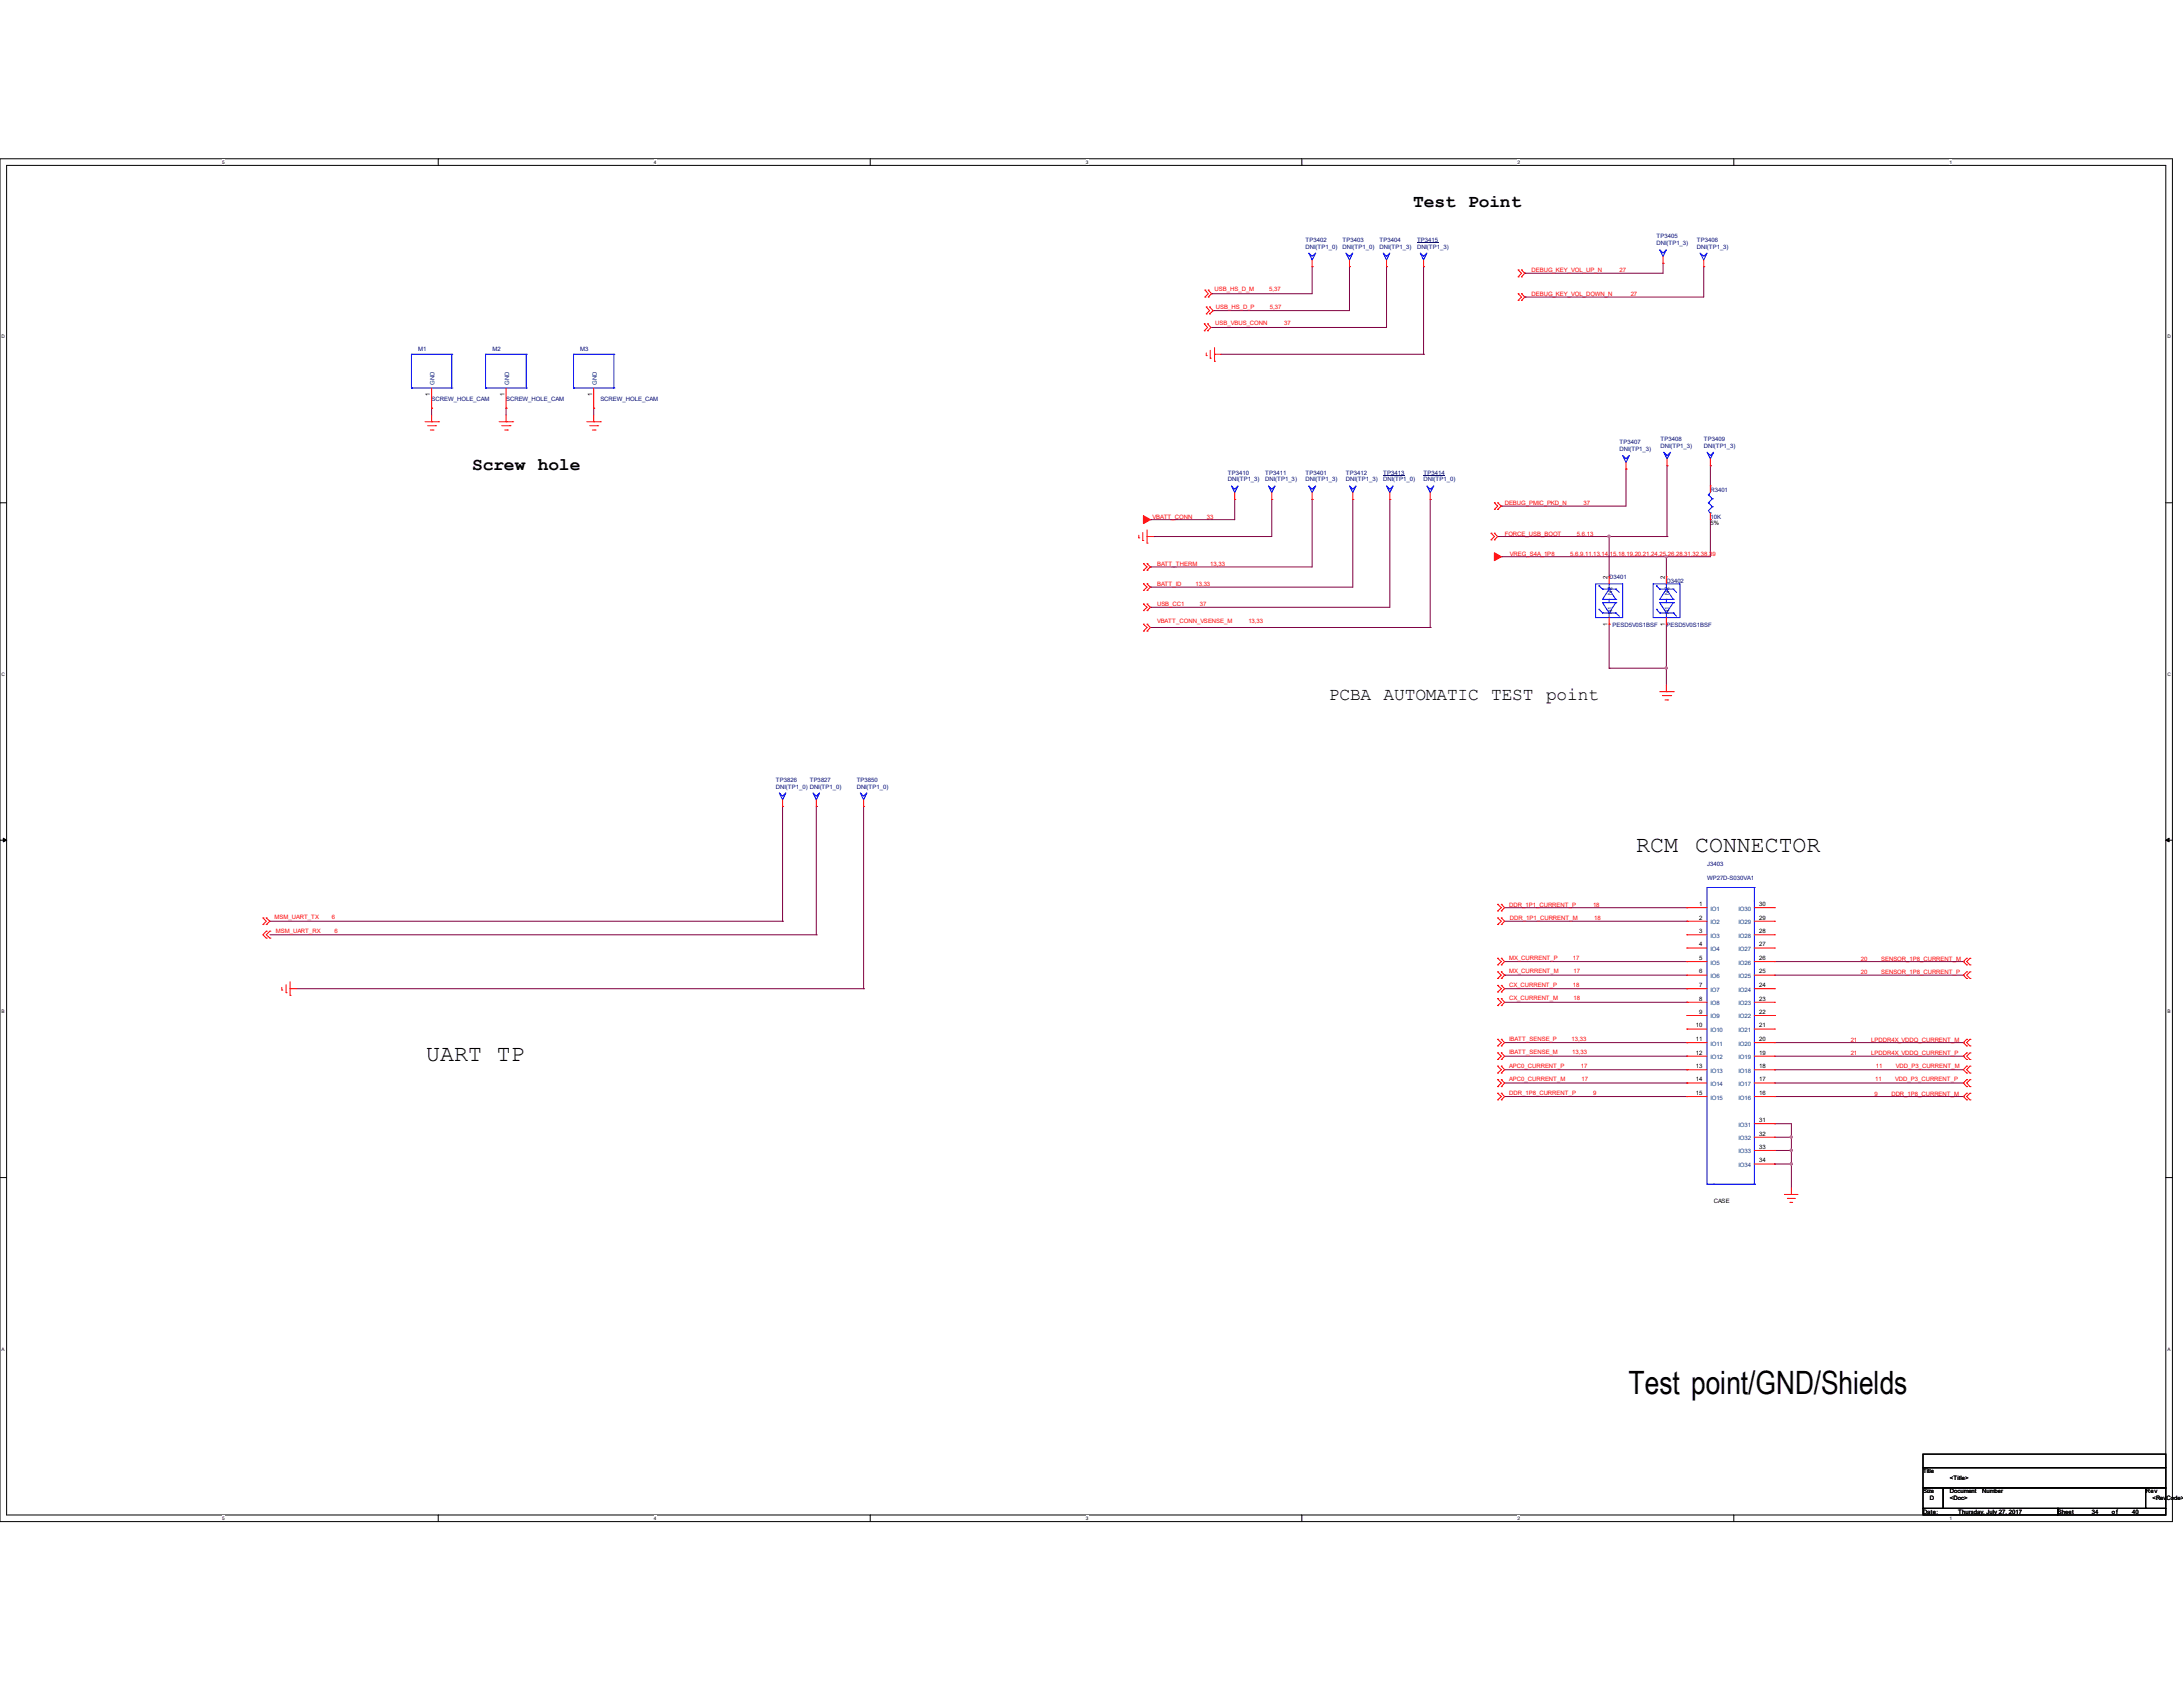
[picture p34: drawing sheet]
<svg xmlns="http://www.w3.org/2000/svg" width="279mm" height="216mm" viewBox="0 0 279 216" stroke-linecap="round" stroke-linejoin="round" font-family="sans-serif">
<defs><g id="words">
<text font-size="4.1" x="208.4" y="178.4">Test point/GND/Shields</text>
<g font-size="3">
<text x="209.4" y="109.1">RCM</text>
<text x="217" y="109.1">CONNECTOR</text>
<text x="54.6" y="135.8">UART TP</text>
</g>
<g font-size="2.3">
<text x="180.9" y="26.5">Test</text>
<text x="187.9" y="26.5">Point</text>
<text x="60.5" y="60.2">Screw hole</text>
<text x="170.1" y="89.5">PCBA AUTOMATIC TEST</text>
<text x="197.9" y="89.5">point</text>
</g>
<g font-size=".8" fill="#000080">
<text x="167.1" y="30.9">TP3402</text>
<text x="167.1" y="31.8">DNI(TP1_0)</text>
<text x="171.8" y="30.9">TP3403</text>
<text x="171.8" y="31.8">DNI(TP1_0)</text>
<text x="176.6" y="30.9">TP3404</text>
<text x="176.6" y="31.8">DNI(TP1_3)</text>
<text x="181.4" y="30.9">TP3415</text>
<text x="181.4" y="31.8">DNI(TP1_3)</text>
<text x="212" y="30.5">TP3405</text>
<text x="212" y="31.4">DNI(TP1_3)</text>
<text x="217.2" y="30.9">TP3406</text>
<text x="217.2" y="31.8">DNI(TP1_3)</text>
<text x="53.5" y="44.9">M1</text>
<text x="63" y="44.9">M2</text>
<text x="74.3" y="44.9">M3</text>
<text x="55.2" y="51.3">SCREW_HOLE_CAM</text>
<text x="64.8" y="51.3">SCREW_HOLE_CAM</text>
<text x="76.8" y="51.3">SCREW_HOLE_CAM</text>
<text x="207.3" y="56.9">TP3407</text>
<text x="207.3" y="57.7">DNI(TP1_3)</text>
<text x="212.5" y="56.4">TP3408</text>
<text x="212.5" y="57.3">DNI(TP1_3)</text>
<text x="218.1" y="56.4">TP3409</text>
<text x="218.1" y="57.3">DNI(TP1_3)</text>
<text x="157.1" y="60.7">TP3410</text>
<text x="157.1" y="61.6">DNI(TP1_3)</text>
<text x="161.9" y="60.7">TP3411</text>
<text x="161.9" y="61.6">DNI(TP1_3)</text>
<text x="167.1" y="60.7">TP3401</text>
<text x="167.1" y="61.6">DNI(TP1_3)</text>
<text x="172.3" y="60.7">TP3412</text>
<text x="172.3" y="61.6">DNI(TP1_3)</text>
<text x="177" y="60.7">TP3413</text>
<text x="177" y="61.6">DNI(TP1_0)</text>
<text x="182.2" y="60.7">TP3414</text>
<text x="182.2" y="61.6">DNI(TP1_0)</text>
<text x="218.9" y="62.9">R3401</text>
<text x="218.9" y="66.4">10K</text>
<text x="206" y="74.1">D3401</text>
<text x="213.3" y="74.5">D3402</text>
<text x="206.4" y="80.2">PESD5V0S1BSF</text>
<text x="213.3" y="80.2">PESD5V0S1BSF</text>
<text x="99.3" y="100">TP3826</text>
<text x="99.3" y="100.9">DNI(TP1_0) DNI(TP1_0)</text>
<text x="103.6" y="100">TP3827</text>
<text x="109.6" y="100">TP3850</text>
<text x="109.6" y="100.9">DNI(TP1_0)</text>
<text x="218.5" y="110.8">J3403</text>
<text x="218.5" y="112.6">WP27D-S030VA1</text>
</g>
<g font-size=".8" fill="#f00">
<text x="196" y="34.8">DEBUG_KEY_VOL_UP_N</text>
<text x="207.3" y="34.8">27</text>
<text x="155.5" y="37.3">USB_HS_D_M</text>
<text x="155.5" y="41.7">USB_VBUS_CONN</text>
<text x="155.6" y="39.5">USB_HS_D_P</text>
<text x="162.4" y="37.3">5,37</text>
<text x="162.5" y="39.5">5,37</text>
<text x="164.3" y="41.7">37</text>
<text x="196" y="37.8">DEBUG_KEY_VOL_DOWN_N</text>
<text x="208.7" y="37.8">27</text>
<text x="192.6" y="64.6">DEBUG_PMIC_PKD_N</text>
<text x="202.7" y="64.6">37</text>
<text x="147.5" y="66.4">VBATT_CONN</text>
<text x="154.5" y="66.4">33</text>
<text x="192.6" y="68.5">FORCE_USB_BOOT</text>
<text x="193.3" y="71.1">VREG_S4A_1P8</text>
<text x="201" y="71.1">5,6,9,11,13,14,15,18,19,20,21,24,25,26,28,31,32,38,39</text>
<text x="201.8" y="68.5">5,6,13</text>
<text x="148.1" y="72.4">BATT_THERM</text>
<text x="148.1" y="75">BATT_ID</text>
<text x="148.1" y="77.6">USB_CC1</text>
<text x="153" y="75">13,33</text>
<text x="153.6" y="77.6">37</text>
<text x="154.9" y="72.4">13,33</text>
<text x="148.1" y="79.8">VBATT_CONN_VSENSE_M</text>
<text x="159.8" y="79.8">13,33</text>
<text x="35.1" y="117.6">MSM_UART_TX</text>
<text x="35.3" y="119.4">MSM_UART_RX</text>
<text x="42.5" y="117.6">6</text>
<text x="42.8" y="119.4">6</text>
<text x="193.2" y="116">DDR_1P1_CURRENT_P</text>
<text x="193.3" y="117.7">DDR_1P1_CURRENT_M</text>
<text x="203.9" y="116">18</text>
<text x="204.1" y="117.7">18</text>
<text x="193.2" y="122.9">MX_CURRENT_P</text>
<text x="193.2" y="124.6">MX_CURRENT_M</text>
<text x="201.3" y="122.9">17</text>
<text x="201.4" y="124.6">17</text>
<text x="238.2" y="124.7">20</text>
<text x="238.2" y="122.9">20</text>
<text x="240.8" y="124.7">SENSOR_1P8_CURRENT_P</text>
<text x="240.8" y="122.9">SENSOR_1P8_CURRENT_M</text>
<text x="193.2" y="128">CX_CURRENT_M</text>
<text x="193.2" y="126.3">CX_CURRENT_P</text>
<text x="201.3" y="126.3">18</text>
<text x="201.4" y="128">18</text>
<text x="193.2" y="136.7">APC0_CURRENT_P</text>
<text x="193.2" y="133.2">IBATT_SENSE_P</text>
<text x="193.2" y="134.9">IBATT_SENSE_M</text>
<text x="201.1" y="133.2">13,33</text>
<text x="201.2" y="134.9">13,33</text>
<text x="202.3" y="136.7">17</text>
<text x="236.9" y="135">21</text>
<text x="236.9" y="133.3">21</text>
<text x="239.5" y="135">LPDDR4X_VDDQ_CURRENT_P</text>
<text x="239.5" y="133.3">LPDDR4X_VDDQ_CURRENT_M</text>
<text x="240.1" y="136.7">11</text>
<text x="242.7" y="136.7">VDD_P3_CURRENT_M</text>
<text x="193.2" y="138.4">APC0_CURRENT_M</text>
<text x="193.2" y="140.1">DDR_1P8_CURRENT_P</text>
<text x="202.4" y="138.4">17</text>
<text x="203.9" y="140.1">9</text>
<text x="239.9" y="140.2">9</text>
<text x="240" y="138.4">11</text>
<text x="242.1" y="140.2">DDR_1P8_CURRENT_M</text>
<text x="242.6" y="138.4">VDD_P3_CURRENT_P</text>
</g>
<g font-size=".8">
<text x="55" y="50.7" transform="rotate(-90 55 50.7)">1</text>
<text x="64.6" y="50.7" transform="rotate(-90 64.6 50.7)">1</text>
<text x="75.8" y="50.7" transform="rotate(-90 75.8 50.7)">1</text>
<text x="218.9" y="67.2">5%</text>
<text x="205.7" y="74.1" transform="rotate(-90 205.7 74.1)">2</text>
<text x="213.1" y="74.1" transform="rotate(-90 213.1 74.1)">2</text>
<text x="205.7" y="80.1" transform="rotate(-90 205.7 80.1)">1</text>
<text x="213.1" y="80.1" transform="rotate(-90 213.1 80.1)">1</text>
<text x="217.5" y="119.4">3</text>
<text x="217.5" y="117.7">2</text>
<text x="217.5" y="116">1</text>
<text x="225.1" y="119.4">28</text>
<text x="225.1" y="117.7">29</text>
<text x="225.1" y="116">30</text>
<text x="217.5" y="124.6">6</text>
<text x="217.5" y="122.9">5</text>
<text x="217.5" y="121.1">4</text>
<text x="225.1" y="124.6">25</text>
<text x="225.1" y="122.9">26</text>
<text x="225.1" y="121.1">27</text>
<text x="217.1" y="131.5">10</text>
<text x="217.5" y="128.1">8</text>
<text x="217.5" y="126.3">7</text>
<text x="217.5" y="129.8">9</text>
<text x="225.1" y="131.5">21</text>
<text x="225.1" y="129.8">22</text>
<text x="225.1" y="128.1">23</text>
<text x="225.1" y="126.3">24</text>
<text x="217.1" y="136.7">13</text>
<text x="217.1" y="135">12</text>
<text x="217.1" y="133.2">11</text>
<text x="225.1" y="136.7">18</text>
<text x="225.1" y="135">19</text>
<text x="225.1" y="133.2">20</text>
<text x="217.1" y="140.1">15</text>
<text x="217.1" y="138.4">14</text>
<text x="225.1" y="143.6">31</text>
<text x="225.1" y="140.1">16</text>
<text x="225.1" y="138.4">17</text>
<text x="225.1" y="145.3">32</text>
<text x="225.1" y="148.8">34</text>
<text x="225.1" y="147">33</text>
<text x="219.3" y="154">CASE</text>
<text x="246.1" y="188.6">Title</text>
<text x="246.1" y="191.1">Size</text>
<text x="249.6" y="191.1">Document</text>
<text x="249.6" y="189.4">&lt;Title&gt;</text>
<text x="253.7" y="191.1">Number</text>
<text x="274.6" y="191.1">Rev</text>
<text x="246.1" y="193.8">Date:</text>
<text x="247" y="192">D</text>
<text x="249.6" y="192">&lt;Doc&gt;</text>
<text x="250.6" y="193.8">Thursday, July 27, 2017</text>
<text x="263.4" y="193.8">Sheet</text>
<text x="267.7" y="193.8">34</text>
<text x="270.3" y="193.8">of</text>
<text x="272.9" y="193.8">40</text>
<text x="275.5" y="192">&lt;RevCode&gt;</text>
</g>
<g font-size=".8" fill="#004080">
<text x="55.6" y="49.2" transform="rotate(-90 55.6 49.2)">GND</text>
<text x="65.2" y="49.2" transform="rotate(-90 65.2 49.2)">GND</text>
<text x="76.4" y="49.2" transform="rotate(-90 76.4 49.2)">GND</text>
<text x="206.3" y="76.1" transform="rotate(-90 206.3 76.1)">N2</text>
<text x="213.7" y="76.1" transform="rotate(-90 213.7 76.1)">N2</text>
<text x="206.3" y="78.6" transform="rotate(-90 206.3 78.6)">N1</text>
<text x="213.7" y="78.6" transform="rotate(-90 213.7 78.6)">N1</text>
<text x="218.9" y="118.3">IO2</text>
<text x="218.9" y="116.5">IO1</text>
<text x="222.5" y="118.3">IO29</text>
<text x="222.5" y="116.5">IO30</text>
<text x="218.9" y="125.2">IO6</text>
<text x="218.9" y="123.4">IO5</text>
<text x="218.9" y="121.7">IO4</text>
<text x="218.9" y="120">IO3</text>
<text x="222.5" y="125.2">IO25</text>
<text x="222.5" y="123.4">IO26</text>
<text x="222.5" y="121.7">IO27</text>
<text x="222.5" y="120">IO28</text>
<text x="218.9" y="128.7">IO8</text>
<text x="218.9" y="126.9">IO7</text>
<text x="218.9" y="130.3">IO9</text>
<text x="222.5" y="130.3">IO22</text>
<text x="222.5" y="128.7">IO23</text>
<text x="222.5" y="126.9">IO24</text>
<text x="218.9" y="132.1">IO10</text>
<text x="218.9" y="137.3">IO13</text>
<text x="218.9" y="135.6">IO12</text>
<text x="218.9" y="133.8">IO11</text>
<text x="222.5" y="132.1">IO21</text>
<text x="222.5" y="137.3">IO18</text>
<text x="222.5" y="135.6">IO19</text>
<text x="222.5" y="133.8">IO20</text>
<text x="218.9" y="140.7">IO15</text>
<text x="218.9" y="139">IO14</text>
<text x="222.5" y="140.7">IO16</text>
<text x="222.5" y="139">IO17</text>
<text x="222.5" y="145.9">IO32</text>
<text x="222.5" y="144.2">IO31</text>
<text x="222.5" y="149.4">IO34</text>
<text x="222.5" y="147.6">IO33</text>
</g>
<g font-size=".6">
<text x="28.4" y="21">5</text>
<text x="83.7" y="21">4</text>
<text x="139" y="21">3</text>
<text x="194.2" y="21">2</text>
<text x="249.5" y="21">1</text>
<text x=".2" y="43.3">D</text>
<text x="277.4" y="43.3">D</text>
<text x=".2" y="86.5">C</text>
<text x="277.4" y="86.5">C</text>
<text x=".2" y="129.7">B</text>
<text x="277.4" y="129.7">B</text>
<text x=".2" y="172.8">A</text>
<text x="277.4" y="172.8">A</text>
<text x="28.4" y="194.5">5</text>
<text x="83.7" y="194.5">4</text>
<text x="139" y="194.5">3</text>
<text x="194.2" y="194.5">2</text>
<text x="249.5" y="194.5">1</text>
</g>
</g></defs>
<path d="M0 20.3h278v174.4h-278zM.8 21.2h276.4v172.7h-276.4z" fill="none" stroke="#000" stroke-width=".13"/>
<g fill="#fff">
<path d="M28.4 20.4h.3v.7h-.3z"/>
<path d="M28.4 194h.3v.6h-.3z"/>
</g>
<path d="M56.1 20.3v.9M56.1 193.9v.8" fill="none" stroke="#000" stroke-width=".13"/>
<g fill="#fff">
<path d="M83.7 20.4h.3v.7h-.3z"/>
<path d="M83.7 194h.3v.6h-.3z"/>
</g>
<path d="M111.4 20.3v.9M111.4 193.9v.8" fill="none" stroke="#000" stroke-width=".13"/>
<g fill="#fff">
<path d="M139 20.4h.3v.7h-.3z"/>
<path d="M139 194h.3v.6h-.3z"/>
</g>
<path d="M166.6 20.3v.9M166.6 193.9v.8" fill="none" stroke="#000" stroke-width=".13"/>
<g fill="#fff">
<path d="M194.2 20.4h.3v.7h-.3z"/>
<path d="M194.2 194h.3v.6h-.3z"/>
</g>
<path d="M221.9 20.3v.9M221.9 193.9v.8" fill="none" stroke="#000" stroke-width=".13"/>
<g fill="#fff">
<path d="M249.5 20.4h.3v.7h-.3z"/>
<path d="M249.5 194h.3v.6h-.3z"/>
<path d="M.2 42.8h.4v.6h-.4z"/>
<path d="M277.4 42.8h.4v.6h-.4z"/>
<path d="M.2 85.9h.4v.7h-.4z"/>
<path d="M277.4 85.9h.4v.7h-.4z"/>
</g>
<path d="M0 64.3h.8M277.2 64.3h.8" fill="none" stroke="#000" stroke-width=".13"/>
<g fill="#fff">
<path d="M.2 129.1h.4v.7h-.4z"/>
<path d="M277.4 129.1h.4v.7h-.4z"/>
</g>
<path d="M0 107.5h.8M277.2 107.5h.8" fill="none" stroke="#000" stroke-width=".13"/>
<path d="M.4 107.3l.4 .2-.4 .2zM277.2 107.5l.4-.2v.4z" fill="#000" stroke="#000" stroke-width=".13"/>
<g fill="#fff">
<path d="M.2 172.3h.4v.7h-.4z"/>
<path d="M277.4 172.3h.4v.7h-.4z"/>
</g>
<path d="M0 150.7h.8M277.2 150.7h.8M246.1 186.1h31.1v1.7h-31.1zM246.1 187.8h31.1v2.6h-31.1zM246.1 190.4h2.6v2.6h-2.6zM246.1 193h17.3v.9h-17.3zM248.7 190.4h25.9v2.6h-25.9zM263.4 193h13.8v.9h-13.8zM274.6 190.4h2.6v2.6h-2.6z" fill="none" stroke="#000" stroke-width=".13"/>
<g fill="none" stroke="#800040" stroke-width=".13">
<path d="M155.1 37.6h.1M155.3 39.8h.1M167.9 34.1h.1M167.9 34.1v3.5h-12.8M172.7 34.1h.1M172.7 34.1v5.7h-17.4M177.5 34.1h.1M177.5 34.1v7.8h-22.5M182.2 34.1h.1M182.2 34.1v11.2M195.2 35h.1M195.2 38h.1"/>
<path d="M212.9 33.7h.1M212.9 33.7v1.3h-17.7M218.1 34.1h.1M218.1 34.1v3.9h-22.9M55.2 52.2h.1M55.2 52.2v.9M64.8 52.2h.1M64.8 52.2v.9M76 52.2h.1M76 52.2v.9M155 41.9h.1M156.3 45.3h25.9"/>
<path d="M182.2 45.3h.1M213.4 59.6h.1M213.4 59.6v9.1M218.9 59.6h.1M218.9 59.6v2.6M147.2 72.6h.1M147.2 66.5h.1M147.2 75.1h.1M147.2 77.7h.1M147.7 68.7h.1M158 63.9h.1M158 63.9v2.6h-10.8"/>
<path d="M162.8 63.9h.1M162.8 63.9v4.8h-15.1M167.9 63.9h.1M167.9 63.9v8.7h-20.7M173.1 63.9h.1M173.1 63.9v11.2h-25.9M177.9 63.9h.1M177.9 63.9v13.8h-30.7M183 63.9h.1M183 63.9v16.4M191.7 68.7h.1M191.7 68.7h21.7"/>
<path d="M192.2 71.2h.1M192.2 64.8h.1M206 79.9h.1M206 73.8h.1M206 68.7v5.1M206 79.9v5.6M208.1 60h.1M208.1 60v4.8h-15.9M213.3 79.9h.1M213.3 71.2h.1M213.3 71.2v2.6M213.3 79.9v7.8"/>
<path d="M213.4 68.7h.1M218.9 66.5h.1M218.9 66.5v4.7h-26.7M147.2 80.3h35.8M183 80.3h.1M206 85.5h.1M206 85.5h7.3M213.3 85.5h.1M34.5 119.6h70M34.5 117.9h65.7M100.2 117.9h.1M100.2 103.2h.1"/>
<path d="M100.2 103.2v14.7M104.5 119.6h.1M104.5 103.2h.1M104.5 103.2v16.4M110.5 103.2h.1M110.5 103.2v23.3M192.6 117.9h23.3M192.6 116.2h23.3M215.9 116.2h.1M215.9 117.9h.1M38 126.5h72.5M110.5 126.5h.1"/>
<path d="M192.6 124.8h.1M192.6 123.1h23.3M192.6 124.8h23.3M192.6 126.5h23.3M192.6 128.3h23.3M192.6 133.4h23.3M192.6 135.2h23.3M192.6 136.9h23.3M192.6 138.6h23.3M215.9 123.1h.1M215.9 126.5h.1M215.9 128.3h.1"/>
<path d="M215.9 133.4h.1M215.9 135.2h.1M215.9 136.9h.1M215.9 138.6h.1M227.1 136.9h.1M227.1 123.1h24.2M227.1 124.8h24.2M227.1 133.4h24.2M227.1 135.2h24.2M227.1 136.9h24.2M227.1 138.6h24.2M251.3 138.6h.1"/>
<path d="M251.3 135.2h.1M251.3 133.4h.1M251.3 123.1h.1M251.3 124.8h.1M192.6 140.3h23.3M215.9 140.3h.1M227.1 143.8h.1M227.1 149h.1M227.1 143.8h2.2v8.2M227.1 149h2.2M227.1 140.3h24.2M227.1 145.5h2.2"/>
<path d="M227.1 147.2h2.2M229.3 145.5h.1M229.3 149h.1M229.3 147.2h.1M251.3 140.3h.1"/>
</g>
<g fill="#f0f" stroke="#f0f" stroke-width=".13">
<circle cx="213.3" cy="71.2" r=".15"/>
<circle cx="213.3" cy="85.5" r=".15"/>
<circle cx="205.9" cy="68.6" r=".15"/>
<circle cx="229.3" cy="148.9" r=".15"/>
<circle cx="229.3" cy="145.5" r=".15"/>
<circle cx="229.3" cy="147.2" r=".15"/>
</g>
<g fill="none" stroke="#f00" stroke-width=".13">
<path d="M154.2 37.1h.1M154.2 38h.1M154.2 37.1l.4 .5-.4 .4M154.4 39.3h.1M154.4 39.3l.4 .5-.4 .4M154.6 38h.1M154.6 37.1h.1M154.6 37.1l.5 .5-.5 .4M154.8 39.3h.1M154.8 39.3l.5 .5-.5 .4M167.9 34.1h.1M167.9 33.3v.8"/>
<path d="M172.7 34.1h.1M172.7 33.3v.8M177.5 34.1h.1M177.5 33.3v.8M182.2 34.1h.1M182.2 33.3v.8M194.3 34.5h.1M194.3 35.4h.1M194.3 37.6h.1M194.3 38.4h.1M194.3 34.5l.4 .5-.4 .4M194.3 37.6l.4 .4-.4 .4"/>
<path d="M194.7 35.4h.1M194.7 34.5h.1M194.7 38.4h.1M194.7 37.6h.1M194.7 34.5l.5 .5-.5 .4M194.7 37.6l.5 .4-.5 .4M212.9 33.7h.1M212.9 32.8v.9M218.1 34.1h.1M218.1 33.3v.8M54.4 54h1.7M54.7 54.5h1.1"/>
<path d="M55.1 55h.3M55.2 54h.1M55.2 52.2h.1M55.2 49.7v2.5M55.2 53.1v.9M55.4 55h.1M55.8 54.5h.1M56.1 54h.1M63.9 54h1.7M64.2 54.5h1.1M64.6 55h.3M64.8 54h.1"/>
<path d="M64.8 52.2h.1M64.8 49.7v2.5M64.8 53.1v.9M64.9 55h.1M65.3 54.5h.1M65.6 54h.1M75.1 54h1.7M75.5 54.5h1M75.8 55h.4M76 54h.1M76 52.2h.1M76 49.7v2.5"/>
<path d="M76 53.1v.9M76.2 55h.1M76.5 54.5h.1M76.8 54h.1M154.1 41.4h.1M154.1 42.3h.1M154.1 41.4l.5 .5-.5 .4M154.4 45.5h.1M154.4 40.2h.1M154.4 45.2v.3M154.6 42.3h.1M154.6 41.4h.1"/>
<path d="M154.6 41.4l.4 .5-.4 .4M154.8 40.2h.1M154.9 45.8h.1M154.9 44.8v1M155.4 45.3h.1M155.4 46.2h.1M155.4 45.3h.9M155.4 44.5v1.7M208.1 59.2v.8M213.4 59.6h.1M213.4 58.7v.9M218.9 59.6h.1"/>
<path d="M218.9 58.7v.9M145.8 68.8h.1M145.8 68.5v.3M146.3 69.2h.1M146.3 68.2v1M146.3 72.1h.1M146.3 73h.1M146.3 74.7h.1M146.3 75.6h.1M146.3 77.3h.1M146.3 78.1h.1M146.3 79.9h.1"/>
<path d="M146.3 72.1l.5 .5-.5 .4M146.3 74.7l.5 .4-.5 .5M146.3 77.3l.5 .4-.5 .4M146.3 79.9l.5 .4-.5 .5M146.8 68.7h.1M146.8 69.5h.1M146.8 73h.1M146.8 72.1h.1M146.8 75.6h.1M146.8 74.7h.1M146.8 78.1h.1M146.8 77.3h.1"/>
<path d="M146.8 79.9h.1M146.8 68.7h.9M146.8 67.8v1.7M146.8 72.1l.4 .5-.4 .4M146.8 74.7l.4 .4-.4 .5M146.8 77.3l.4 .4-.4 .4M146.8 79.9l.4 .4-.4 .5M158 63.9h.1M158 63v.9M162.8 63.9h.1M162.8 63v.9M167.9 63.9h.1"/>
<path d="M167.9 63v.9M173.1 63.9h.1M173.1 63v.9M177.9 63.9h.1M177.9 63v.9M183 63.9h.1M183 63v.9M190.8 68.2h.1M190.8 69.1h.1M190.8 68.2l.5 .5-.5 .4M191.3 69.1h.1M191.3 68.2h.1"/>
<path d="M191.3 64.3h.1M191.3 65.2h.1M191.3 68.2l.4 .5-.4 .4M191.3 64.3l.4 .5-.4 .4M191.7 65.2h.1M191.7 64.3h.1M191.7 64.3l.5 .5-.5 .4M206 79.9h.1M206 73.8h.1M206 73.8v.9M206 79v.9M208.1 60h.1"/>
<path d="M213.3 79.9h.1M213.3 73.8h.1M213.3 73.8v.9M213.3 79v.9M218.9 66.5h.1M218.9 62.2h.1M218.9 62.2v.8M218.9 65.7v.8M146.3 80.8h.1M146.8 80.8h.1M212.4 88.5h1.8M212.8 89h1"/>
<path d="M213.1 89.6h.3M213.3 88.5h.1M213.3 87.7v.8M213.4 89.6h.1M213.8 89h.1M214.2 88.5h.1M33.7 118.3h.1M33.7 117.5h.1M33.7 117.5l.4 .4-.4 .4M34.1 117.5h.1M34.1 118.3h.1M34.1 119.2h.1"/>
<path d="M34.1 117.5l.4 .4-.4 .4M34.1 119.2l-.4 .4 .4 .5M34.5 119.2h.1M34.5 119.2l-.4 .4 .4 .5M100.2 103.2h.1M100.2 102.4v.8M104.5 103.2h.1M104.5 102.4v.8M110.5 103.2h.1M110.5 102.4v.8M191.7 115.7h.1M191.7 116.6h.1"/>
<path d="M191.7 117.5h.1M191.7 118.3h.1M191.7 115.7l.5 .5-.5 .4M191.7 117.5l.5 .4-.5 .4M192.2 116.6h.1M192.2 115.7h.1M192.2 118.3h.1M192.2 117.5h.1M192.2 115.7l.4 .5-.4 .4M192.2 117.5l.4 .4-.4 .4M215.9 119.6h.1M215.9 117.9h.1"/>
<path d="M215.9 116.2h.1M215.9 119.6h2.6M215.9 117.9h2.6M215.9 116.2h2.6M224.5 119.6h2.6M224.5 117.9h2.6M224.5 116.2h2.6M227.1 119.6h.1M227.1 117.9h.1M227.1 116.2h.1M34.1 120.1h.1M34.5 120.1h.1"/>
<path d="M36.1 126.7h.1M36.1 126.4v.3M36.6 127h.1M36.6 126v1M37.1 126.5h.1M37.1 127.4h.1M37.1 126.5h.9M37.1 125.6v1.8M191.7 123.5h.1M191.7 122.6h.1M191.7 128.7h.1M191.7 127.8h.1"/>
<path d="M191.7 127h.1M191.7 126.1h.1M191.7 125.2h.1M191.7 124.4h.1M191.7 139.1h.1M191.7 138.2h.1M191.7 137.3h.1M191.7 136.4h.1M191.7 133.9h.1M191.7 133h.1M191.7 135.6h.1M191.7 134.7h.1"/>
<path d="M191.7 139.9h.1M191.7 122.6l.5 .5-.5 .4M191.7 127.8l.5 .5-.5 .4M191.7 126.1l.5 .4-.5 .5M191.7 124.4l.5 .4-.5 .4M191.7 138.2l.5 .4-.5 .5M191.7 136.4l.5 .5-.5 .4M191.7 133l.5 .4-.5 .5M191.7 134.7l.5 .5-.5 .4M191.7 139.9l.5 .4-.5 .5M192.2 122.6h.1M192.2 123.5h.1"/>
<path d="M192.2 127.8h.1M192.2 128.7h.1M192.2 126.1h.1M192.2 127h.1M192.2 124.4h.1M192.2 125.2h.1M192.2 138.2h.1M192.2 139.1h.1M192.2 136.4h.1M192.2 137.3h.1M192.2 133h.1M192.2 133.9h.1"/>
<path d="M192.2 134.7h.1M192.2 135.6h.1M192.2 139.9h.1M192.2 122.6l.4 .5-.4 .4M192.2 127.8l.4 .5-.4 .4M192.2 126.1l.4 .4-.4 .5M192.2 124.4l.4 .4-.4 .4M192.2 138.2l.4 .4-.4 .5M192.2 136.4l.4 .5-.4 .4M192.2 133l.4 .4-.4 .5M192.2 134.7l.4 .5-.4 .4M192.2 139.9l.4 .4-.4 .5"/>
<path d="M215.9 131.7h.1M215.9 124.8h.1M215.9 123.1h.1M215.9 121.3h.1M215.9 128.3h.1M215.9 126.5h.1M215.9 130h.1M215.9 138.6h.1M215.9 136.9h.1M215.9 135.2h.1M215.9 133.4h.1M215.9 126.5h2.6"/>
<path d="M215.9 131.7h2.6M215.9 124.8h2.6M215.9 123.1h2.6M215.9 121.3h2.6M215.9 128.3h2.6M215.9 130h2.6M215.9 138.6h2.6M215.9 136.9h2.6M215.9 135.2h2.6M215.9 133.4h2.6M224.5 126.5h2.6M224.5 131.7h2.6"/>
<path d="M224.5 124.8h2.6M224.5 123.1h2.6M224.5 121.3h2.6M224.5 128.3h2.6M224.5 130h2.6M224.5 138.6h2.6M224.5 136.9h2.6M224.5 135.2h2.6M224.5 133.4h2.6M227.1 124.8h.1M227.1 123.1h.1M227.1 121.3h.1"/>
<path d="M227.1 131.7h.1M227.1 130h.1M227.1 128.3h.1M227.1 126.5h.1M227.1 138.6h.1M227.1 136.9h.1M227.1 135.2h.1M227.1 133.4h.1M251.7 135.6h.1M251.7 134.7h.1M251.7 133.9h.1M251.7 133h.1"/>
<path d="M251.7 139.9h.1M251.7 136.4h.1M251.7 137.3h.1M251.7 138.2h.1M251.7 139.1h.1M251.7 125.2h.1M251.7 124.4h.1M251.7 123.5h.1M251.7 122.6h.1M251.7 134.7l-.4 .5 .4 .4M251.7 133l-.4 .4 .4 .5M251.7 139.9l-.4 .4 .4 .5"/>
<path d="M251.7 136.4l-.4 .5 .4 .4M251.7 138.2l-.4 .4 .4 .5M251.7 124.4l-.4 .4 .4 .4M251.7 122.6l-.4 .5 .4 .4M252.1 134.7h.1M252.1 135.6h.1M252.1 133h.1M252.1 133.9h.1M252.1 139.9h.1M252.1 137.3h.1M252.1 136.4h.1M252.1 139.1h.1"/>
<path d="M252.1 138.2h.1M252.1 124.4h.1M252.1 125.2h.1M252.1 122.6h.1M252.1 123.5h.1M252.1 134.7l-.4 .5 .4 .4M252.1 133l-.4 .4 .4 .5M252.1 139.9l-.4 .4 .4 .5M252.1 136.4l-.4 .5 .4 .4M252.1 138.2l-.4 .4 .4 .5M252.1 124.4l-.4 .4 .4 .4M252.1 122.6l-.4 .5 .4 .4"/>
<path d="M191.7 140.8h.1M192.2 140.8h.1M215.9 140.3h.1M215.9 140.3h2.6M224.5 145.5h2.6M224.5 143.8h2.6M224.5 140.3h2.6M224.5 149h2.6M224.5 147.2h2.6M227.1 145.5h.1M227.1 143.8h.1M227.1 140.3h.1"/>
<path d="M227.1 149h.1M227.1 147.2h.1M228.4 152.9h.1M228.4 152.9h1.7M228.8 153.4h.1M228.8 153.4h1M229.1 153.9h.1M229.1 153.9h.3M229.3 152.9h.1M229.3 152v.9M251.7 140.8h.1M252.1 140.8h.1"/>
</g>
<g fill="#f00" stroke="#f00" stroke-width=".13">
<path d="M191.3 70.7l.9 .5-.9 .6z" fill-rule="evenodd"/>
<path d="M146.3 66l.9 .5-.9 .5z" fill-rule="evenodd"/>
</g>
<g fill="none" stroke="#00f" stroke-width=".13">
<path d="M167.5 32.4l.4 .4 .5-.4-.5 .9zM172.3 32.4l.4 .4 .4-.4-.4 .9zM177 32.4l.5 .4 .4-.4-.4 .9zM181.8 32.4l.4 .4 .4-.4-.4 .9zM212.4 32l.5 .4 .4-.4-.4 .8zM217.6 32.4l.5 .4 .4-.4-.4 .9zM52.7 49.7h.1M52.7 45.3h.1M52.7 45.3v4.4M52.7 49.7h5.1M52.7 45.3h5.1M57.8 49.7h.1"/>
<path d="M57.8 45.3h.1M57.8 45.3v4.4M62.1 49.7h.1M62.1 45.3h.1M62.1 49.7h5.3M62.1 45.3h5.3M62.1 45.3v4.4M67.4 49.7h.1M67.4 45.3h.1M67.4 45.3v4.4M73.4 49.7h.1M73.4 45.3h.1"/>
<path d="M73.4 49.7h5.2M73.4 45.3h5.2M73.4 45.3v4.4M78.6 49.7h.1M78.6 45.3h.1M78.6 45.3v4.4M207.7 58.3l.4 .4 .4-.4-.4 .9zM212.9 57.9l.5 .4 .4-.4-.4 .8zM218.5 57.9l.4 .4 .4-.4-.4 .8zM157.6 62.2l.4 .4 .5-.4-.5 .8zM162.3 62.2l.5 .4 .4-.4-.4 .8zM167.5 62.2l.4 .4 .5-.4-.5 .8z"/>
<path d="M172.7 62.2l.4 .4 .5-.4-.5 .8zM177.5 62.2l.4 .4 .4-.4-.4 .8zM182.6 62.2l.4 .4 .5-.4-.5 .8zM204.2 74.7h3.5v4.3h-3.5zM204.6 75h.1M204.6 78h.1M204.6 75l.5 .4M204.6 78l.5 .4M205.1 75.4h.1M205.1 76.7h.1M205.1 78.4h.1M205.1 75.4h1.7"/>
<path d="M205.1 76.7h1.7M205.1 78.4h1.7M206 75.4h.1M206 76.7h.1M206 78.4h.1M206 79h.1M206 75.4l.8 1.3M206 75.4l-.9 1.3M206 74.7v.7M206 76.7v.4M206 78.4v.6M206.8 75.4h.1"/>
<path d="M206.8 76.7h.1M206.8 77.1h.1M206.8 78.4h.1M206.8 75.4l.5 .4M206.8 77.1l-.8 1.3M206.8 77.1h-1.7l.9 1.3M206.8 78.4l.5 .5M211.6 74.7h3.4v4.3h-3.4zM212 75h.1M212 78h.1M212 75l.4 .4M212 78l.4 .4"/>
<path d="M212.4 75.4h.1M212.4 76.7h.1M212.4 78.4h.1M212.4 75.4h1.8M212.4 76.7h1.8M212.4 78.4h1.8M213.3 75.4h.1M213.3 76.7h.1M213.3 78.4h.1M213.3 79h.1M213.3 75.4l.9 1.3M213.3 75.4l-.9 1.3"/>
<path d="M213.3 74.7v.7M213.3 76.7v.4M213.3 78.4v.6M214.2 75.4h.1M214.2 76.7h.1M214.2 77.1h.1M214.2 78.4h.1M214.2 77.1h-1.8l.9 1.3M214.2 75.4l.4 .4M214.2 77.1l-.9 1.3M214.2 78.4l.4 .5M218.7 64.3h.1"/>
<path d="M218.7 63.3h.1M218.7 64.3l.5 .6M218.7 63.3l.5 .5M218.9 65.7h.1M218.9 63l-.2 .3M219.2 63.8h.1M219.2 64.9h.1M219.2 63.8l-.5 .5M219.2 64.9l-.5 .5 .2 .3M99.7 101.5l.5 .4 .4-.4-.4 .9zM104.1 101.5l.4 .4 .4-.4-.4 .9zM110.1 101.5l.4 .4 .5-.4-.5 .9z"/>
<path d="M218.5 113.6h.1M218.5 113.6h6M218.5 113.6v38M224.5 113.6h.1M224.5 113.6v38M218.5 151.6h.1M218.5 151.6h6M219.3 151.6h.1M224.5 151.6h.1"/>
</g>
<path d="M181.4 31.1h2.7M177 60.9h2.7M182.2 60.9h2.7" fill="none" stroke="#000080" stroke-width=".13"/>
<use href="#words"/>
</svg>
